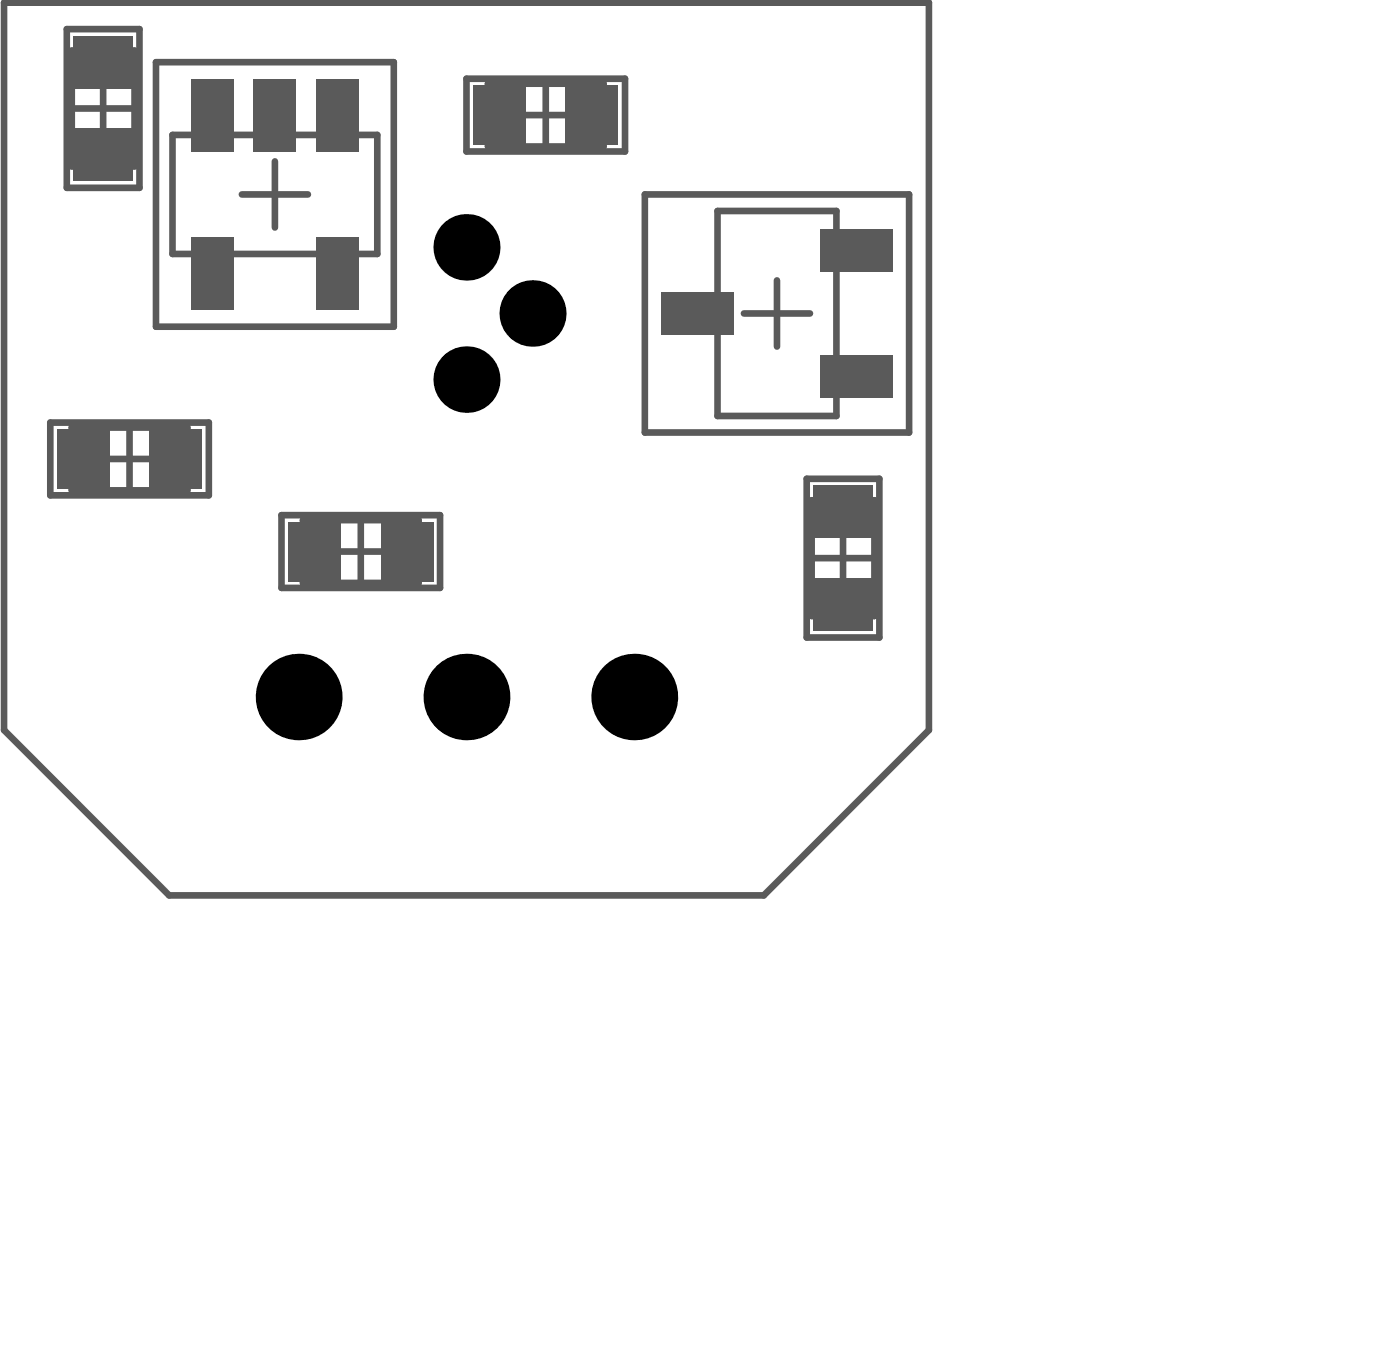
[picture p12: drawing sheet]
<svg xmlns="http://www.w3.org/2000/svg" width="71mm" height="68mm" viewBox="0 0 71 68" stroke-linecap="round" stroke-linejoin="round" font-family="sans-serif">
<g fill="none" stroke="#5a5a5a" stroke-width=".33">
<path d="M.2 .1h46.6v36.7l-8.3 8.3h-30l-8.3-8.3zM3.4 1.5h3.6v8h-3.6zM3.6 5.5h3.2M3.6 2.6h3.2v5.8h-3.2zM5.2 3.9v3.2M7.9 3.1h11.9v13.4h-11.9zM8.7 6.8h10.3v6h-10.3zM12.2 9.8h3.3M13.9 8.1v3.4M23.5 4h8v3.6h-8zM24.6 4.2h5.8v3.2h-5.8zM25.9 5.8h3.2"/>
<path d="M27.5 4.2v3.2M32.5 9.8h13.3v12h-13.3zM36.2 10.6h6v10.4h-6zM37.5 15.8h3.3M39.2 14.1v3.4M2.5 21.3h8v3.7h-8zM3.6 21.5h5.8v3.2h-5.8zM4.9 23.1h3.2M6.5 21.5v3.2M14.2 26h8v3.6h-8zM15.3 26.2h5.8v3.2h-5.8zM16.6 27.8h3.2"/>
<path d="M18.2 26.2v3.2M40.7 24.1h3.6v8h-3.6zM40.9 28.1h3.2M40.9 25.2h3.2v5.8h-3.2zM42.5 26.5v3.2"/>
</g>
<g fill="#000">
<circle cx="23.5" cy="19.1" r="1.67"/>
<circle cx="23.5" cy="12.5" r="1.67"/>
<circle cx="26.8" cy="15.8" r="1.67"/>
<circle cx="15.1" cy="35.1" r="2.17"/>
<circle cx="23.5" cy="35.1" r="2.17"/>
<circle cx="32" cy="35.1" r="2.17"/>
</g>
<g fill="#5a5a5a">
<path d="M9.6 12h2.2v3.6h-2.2z" fill-rule="evenodd"/>
<path d="M9.6 4h2.2v3.6h-2.2z" fill-rule="evenodd"/>
<path d="M14.5 26.3h2.7v3h-2.7z" fill-rule="evenodd"/>
<path d="M15.9 12h2.2v3.6h-2.2z" fill-rule="evenodd"/>
<path d="M15.9 4h2.2v3.6h-2.2z" fill-rule="evenodd"/>
<path d="M23.8 4.3h2.7v3h-2.7z" fill-rule="evenodd"/>
<path d="M28.5 4.3h2.7v3h-2.7z" fill-rule="evenodd"/>
<path d="M41.3 17.9h3.7v2.1h-3.7z" fill-rule="evenodd"/>
<path d="M41.3 11.5h3.7v2.2h-3.7z" fill-rule="evenodd"/>
<path d="M2.9 21.6h2.6v3h-2.6z" fill-rule="evenodd"/>
<path d="M7.5 21.6h2.7v3h-2.7z" fill-rule="evenodd"/>
<path d="M3.7 6.5h3v2.6h-3z" fill-rule="evenodd"/>
<path d="M19.2 26.3h2.6v3h-2.6z" fill-rule="evenodd"/>
<path d="M12.8 4h2.1v3.6h-2.1z" fill-rule="evenodd"/>
<path d="M41 24.5h3v2.6h-3z" fill-rule="evenodd"/>
<path d="M3.7 1.8h3v2.7h-3z" fill-rule="evenodd"/>
<path d="M33.3 14.7h3.7v2.2h-3.7z" fill-rule="evenodd"/>
<path d="M41 29.1h3v2.7h-3z" fill-rule="evenodd"/>
</g>
</svg>
